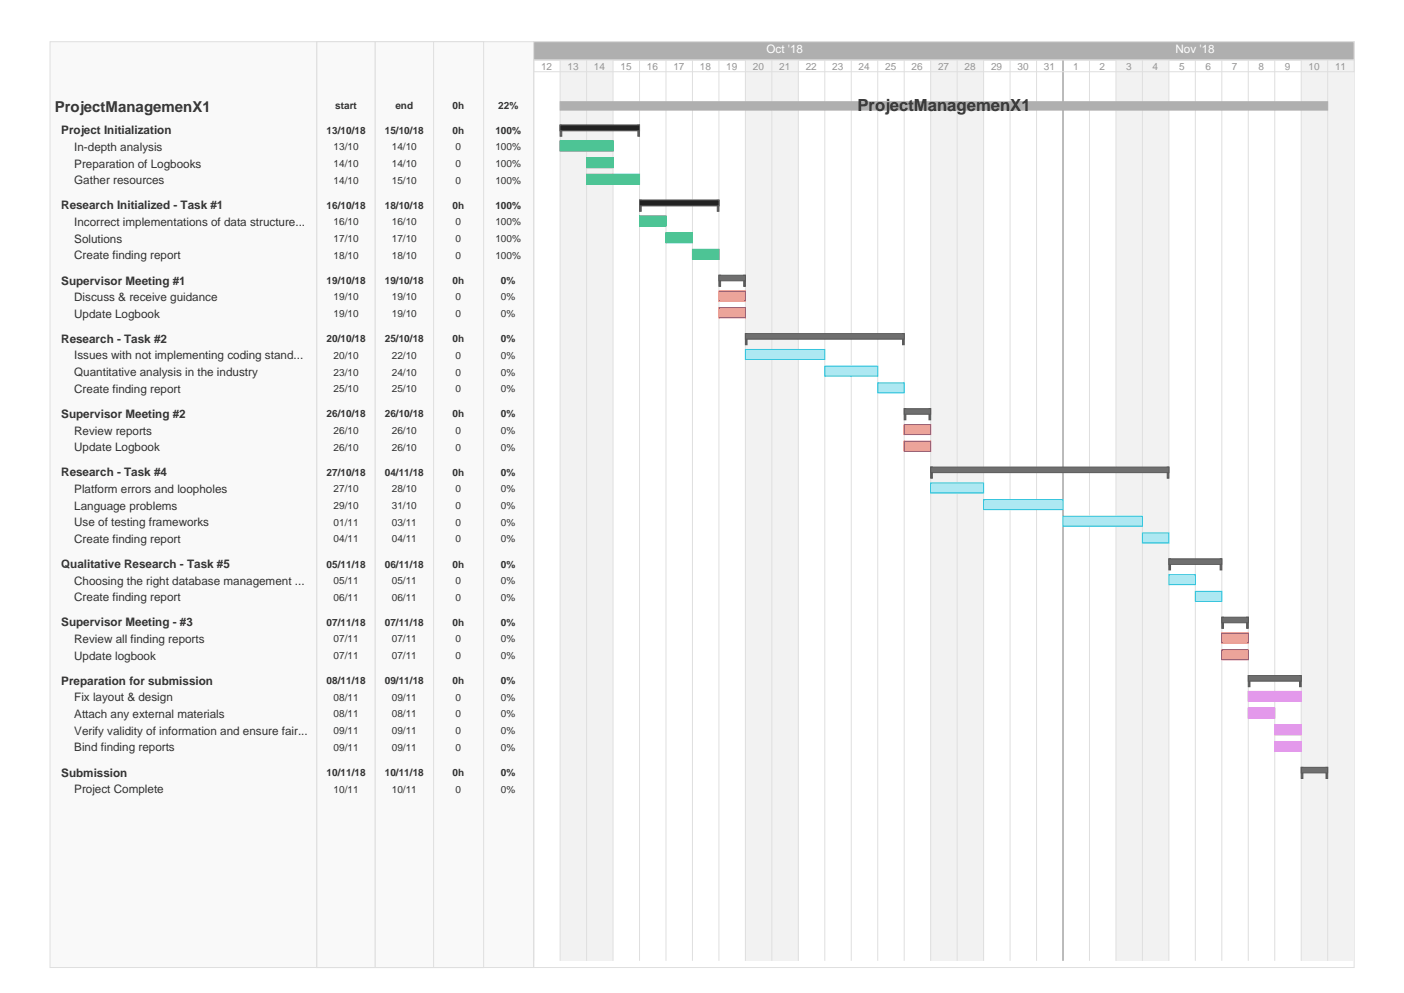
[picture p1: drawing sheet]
<svg xmlns="http://www.w3.org/2000/svg" width="297mm" height="210mm" viewBox="0 0 297 210" stroke-linecap="round" stroke-linejoin="round" font-family="sans-serif">
<defs><g id="words">
<text font-size="3.5" fill="#323232" x="181.4" y="23.4">ProjectManagemenX1</text>
<text font-size="3.2" fill="#323232" x="11.6" y="23.6">ProjectManagemenX1</text>
<g font-size="2.5" fill="#fff">
<text x="162.1" y="11.2">Oct '18</text>
<text x="248.7" y="11.2">Nov '18</text>
</g>
<g font-size="2.5" fill="#323232">
<text x="13" y="28.4">Project Initialization</text>
<text x="15.7" y="31.9">In-depth analysis</text>
<text x="15.7" y="35.4">Preparation of Logbooks</text>
<text x="15.7" y="39">Gather resources</text>
<text x="13" y="44.3">Research Initialized - Task #1</text>
<text x="15.7" y="47.8">Incorrect implementations of data structure...</text>
<text x="15.7" y="51.3">Solutions</text>
<text x="15.7" y="54.8">Create finding report</text>
<text x="13" y="60.2">Supervisor Meeting #1</text>
<text x="15.7" y="63.7">Discuss &amp; receive guidance</text>
<text x="15.7" y="67.2">Update Logbook</text>
<text x="13" y="72.5">Research - Task #2</text>
<text x="15.7" y="76">Issues with not implementing coding stand...</text>
<text x="15.7" y="79.5">Quantitative analysis in the industry</text>
<text x="15.7" y="83.1">Create finding report</text>
<text x="13" y="88.4">Supervisor Meeting #2</text>
<text x="15.7" y="91.9">Review reports</text>
<text x="15.7" y="95.4">Update Logbook</text>
<text x="13" y="100.7">Research - Task #4</text>
<text x="15.7" y="104.2">Platform errors and loopholes</text>
<text x="15.7" y="107.8">Language problems</text>
<text x="15.7" y="111.3">Use of testing frameworks</text>
<text x="15.7" y="114.8">Create finding report</text>
<text x="13" y="120.1">Qualitative Research - Task #5</text>
<text x="15.7" y="123.6">Choosing the right database management ...</text>
<text x="15.7" y="127.2">Create finding report</text>
<text x="13" y="132.5">Supervisor Meeting - #3</text>
<text x="15.7" y="136">Review all finding reports</text>
<text x="15.7" y="139.5">Update logbook</text>
<text x="13" y="144.8">Preparation for submission</text>
<text x="15.7" y="148.3">Fix layout &amp; design</text>
<text x="15.7" y="151.9">Attach any external materials</text>
<text x="15.7" y="155.4">Verify validity of information and ensure fair...</text>
<text x="15.7" y="158.9">Bind finding reports</text>
<text x="13" y="164.2">Submission</text>
<text x="15.7" y="167.7">Project Complete</text>
</g>
<g font-size="2.1" fill="#969696">
<text x="114.5" y="14.8">12</text>
<text x="120.1" y="14.8">13</text>
<text x="125.7" y="14.8">14</text>
<text x="131.3" y="14.8">15</text>
<text x="136.8" y="14.8">16</text>
<text x="142.4" y="14.8">17</text>
<text x="148" y="14.8">18</text>
<text x="153.6" y="14.8">19</text>
<text x="159.2" y="14.8">20</text>
<text x="164.8" y="14.8">21</text>
<text x="170.4" y="14.8">22</text>
<text x="176" y="14.8">23</text>
<text x="181.6" y="14.8">24</text>
<text x="187.2" y="14.8">25</text>
<text x="192.8" y="14.8">26</text>
<text x="198.4" y="14.8">27</text>
<text x="204" y="14.8">28</text>
<text x="209.6" y="14.8">29</text>
<text x="215.2" y="14.8">30</text>
<text x="220.8" y="14.8">31</text>
<text x="227" y="14.8">1</text>
<text x="232.6" y="14.8">2</text>
<text x="238.2" y="14.8">3</text>
<text x="243.8" y="14.8">4</text>
<text x="249.4" y="14.8">5</text>
<text x="255" y="14.8">6</text>
<text x="260.6" y="14.8">7</text>
<text x="266.2" y="14.8">8</text>
<text x="271.8" y="14.8">9</text>
<text x="276.8" y="14.8">10</text>
<text x="282.4" y="14.8">11</text>
</g>
<g font-size="2.1" fill="#323232">
<text x="70.9" y="23">start</text>
<text x="83.6" y="23">end</text>
<text x="95.7" y="23">0h</text>
<text x="105.4" y="23">22%</text>
<text x="69.1" y="28.3">13/10/18</text>
<text x="81.4" y="28.3">15/10/18</text>
<text x="95.7" y="28.3">0h</text>
<text x="104.8" y="28.3">100%</text>
<text x="70.6" y="31.8">13/10</text>
<text x="70.6" y="35.3">14/10</text>
<text x="82.9" y="31.8">14/10</text>
<text x="82.9" y="35.3">14/10</text>
<text x="96.4" y="31.8">0</text>
<text x="96.4" y="35.3">0</text>
<text x="104.8" y="31.8">100%</text>
<text x="104.8" y="35.3">100%</text>
<text x="70.6" y="38.8">14/10</text>
<text x="82.9" y="38.8">15/10</text>
<text x="96.4" y="38.8">0</text>
<text x="104.8" y="38.8">100%</text>
<text x="69.1" y="44.2">16/10/18</text>
<text x="70.6" y="47.7">16/10</text>
<text x="81.4" y="44.2">18/10/18</text>
<text x="82.9" y="47.7">16/10</text>
<text x="95.7" y="44.2">0h</text>
<text x="96.4" y="47.7">0</text>
<text x="104.8" y="44.2">100%</text>
<text x="104.8" y="47.7">100%</text>
<text x="70.6" y="51.2">17/10</text>
<text x="82.9" y="51.2">17/10</text>
<text x="96.4" y="51.2">0</text>
<text x="104.8" y="51.2">100%</text>
<text x="70.6" y="54.7">18/10</text>
<text x="82.9" y="54.7">18/10</text>
<text x="96.4" y="54.7">0</text>
<text x="104.8" y="54.7">100%</text>
<text x="69.1" y="60">19/10/18</text>
<text x="70.6" y="63.5">19/10</text>
<text x="81.4" y="60">19/10/18</text>
<text x="82.9" y="63.5">19/10</text>
<text x="95.7" y="60">0h</text>
<text x="96.4" y="63.5">0</text>
<text x="106" y="60">0%</text>
<text x="106" y="63.5">0%</text>
<text x="70.6" y="67.1">19/10</text>
<text x="82.9" y="67.1">19/10</text>
<text x="96.4" y="67.1">0</text>
<text x="106" y="67.1">0%</text>
<text x="69.1" y="72.4">20/10/18</text>
<text x="70.6" y="75.9">20/10</text>
<text x="81.4" y="72.4">25/10/18</text>
<text x="82.9" y="75.9">22/10</text>
<text x="95.7" y="72.4">0h</text>
<text x="96.4" y="75.9">0</text>
<text x="106" y="72.4">0%</text>
<text x="106" y="75.9">0%</text>
<text x="70.6" y="79.4">23/10</text>
<text x="70.6" y="82.9">25/10</text>
<text x="82.9" y="79.4">24/10</text>
<text x="82.9" y="82.9">25/10</text>
<text x="96.4" y="79.4">0</text>
<text x="96.4" y="82.9">0</text>
<text x="106" y="79.4">0%</text>
<text x="106" y="82.9">0%</text>
<text x="69.1" y="88.3">26/10/18</text>
<text x="81.4" y="88.3">26/10/18</text>
<text x="95.7" y="88.3">0h</text>
<text x="106" y="88.3">0%</text>
<text x="70.6" y="91.8">26/10</text>
<text x="70.6" y="95.3">26/10</text>
<text x="82.9" y="91.8">26/10</text>
<text x="82.9" y="95.3">26/10</text>
<text x="96.4" y="91.8">0</text>
<text x="96.4" y="95.3">0</text>
<text x="106" y="91.8">0%</text>
<text x="106" y="95.3">0%</text>
<text x="69.1" y="100.6">27/10/18</text>
<text x="81.4" y="100.6">04/11/18</text>
<text x="95.7" y="100.6">0h</text>
<text x="106" y="100.6">0%</text>
<text x="70.6" y="104.1">27/10</text>
<text x="70.6" y="107.6">29/10</text>
<text x="82.9" y="104.1">28/10</text>
<text x="82.9" y="107.6">31/10</text>
<text x="96.4" y="104.1">0</text>
<text x="96.4" y="107.6">0</text>
<text x="106" y="104.1">0%</text>
<text x="106" y="107.6">0%</text>
<text x="70.6" y="111.2">01/11</text>
<text x="82.9" y="111.2">03/11</text>
<text x="96.4" y="111.2">0</text>
<text x="106" y="111.2">0%</text>
<text x="70.6" y="114.7">04/11</text>
<text x="82.9" y="114.7">04/11</text>
<text x="96.4" y="114.7">0</text>
<text x="106" y="114.7">0%</text>
<text x="69.1" y="120">05/11/18</text>
<text x="70.6" y="123.5">05/11</text>
<text x="81.4" y="120">06/11/18</text>
<text x="82.9" y="123.5">05/11</text>
<text x="95.7" y="120">0h</text>
<text x="96.4" y="123.5">0</text>
<text x="106" y="120">0%</text>
<text x="106" y="123.5">0%</text>
<text x="70.6" y="127">06/11</text>
<text x="82.9" y="127">06/11</text>
<text x="96.4" y="127">0</text>
<text x="106" y="127">0%</text>
<text x="69.1" y="132.4">07/11/18</text>
<text x="70.6" y="135.9">07/11</text>
<text x="81.4" y="132.4">07/11/18</text>
<text x="82.9" y="135.9">07/11</text>
<text x="95.7" y="132.4">0h</text>
<text x="96.4" y="135.9">0</text>
<text x="106" y="132.4">0%</text>
<text x="106" y="135.9">0%</text>
<text x="70.6" y="139.4">07/11</text>
<text x="82.9" y="139.4">07/11</text>
<text x="96.4" y="139.4">0</text>
<text x="106" y="139.4">0%</text>
<text x="69.1" y="144.7">08/11/18</text>
<text x="70.6" y="148.2">08/11</text>
<text x="81.4" y="144.7">09/11/18</text>
<text x="82.9" y="148.2">09/11</text>
<text x="95.7" y="144.7">0h</text>
<text x="96.4" y="148.2">0</text>
<text x="106" y="144.7">0%</text>
<text x="106" y="148.2">0%</text>
<text x="70.6" y="151.7">08/11</text>
<text x="70.6" y="155.3">09/11</text>
<text x="82.9" y="151.7">08/11</text>
<text x="82.9" y="155.3">09/11</text>
<text x="96.4" y="151.7">0</text>
<text x="96.4" y="155.3">0</text>
<text x="106" y="151.7">0%</text>
<text x="106" y="155.3">0%</text>
<text x="70.6" y="158.8">09/11</text>
<text x="82.9" y="158.8">09/11</text>
<text x="96.4" y="158.8">0</text>
<text x="106" y="158.8">0%</text>
<text x="69.1" y="164.1">10/11/18</text>
<text x="70.6" y="167.6">10/11</text>
<text x="81.4" y="164.1">10/11/18</text>
<text x="82.9" y="167.6">10/11</text>
<text x="95.7" y="164.1">0h</text>
<text x="96.4" y="167.6">0</text>
<text x="106" y="164.1">0%</text>
<text x="106" y="167.6">0%</text>
</g>
</g></defs>
<g fill="#f9f9f9" stroke="#dfdfdf" stroke-width=".21">
<path d="M10.6 8.8h91.7v195.8h-91.7z"/>
<path d="M67 8.8h45.9v195.8h-45.9z"/>
<path d="M67 8.8h35.3v195.8h-35.3z"/>
<path d="M67 8.8h12.4v195.8h-12.4z"/>
<path d="M79.4 8.8h12.3v195.8h-12.3z"/>
</g>
<path d="M112.9 8.8h173.6v195.8h-173.6z" fill="none" stroke="#dfdfdf" stroke-width=".21"/>
<path d="M112.9 8.8h173.6v3.9h-173.6z" fill="#afafaf" stroke="#dfdfdf" stroke-width=".21"/>
<path d="M112.9 12.7v190.5" fill="none" stroke="#dfdfdf" stroke-width=".21"/>
<path d="M118.5 12.7h5.6v190.5h-5.6z" fill="#f2f2f2"/>
<path d="M118.5 12.7v190.5" fill="none" stroke="#dfdfdf" stroke-width=".21"/>
<path d="M124.1 12.7h5.6v190.5h-5.6z" fill="#f2f2f2"/>
<path d="M124.1 12.7v190.5M129.7 12.7v190.5M135.3 12.7v190.5M140.9 12.7v190.5M146.5 12.7v190.5M152.1 12.7v190.5" fill="none" stroke="#dfdfdf" stroke-width=".21"/>
<path d="M157.7 12.7h5.6v190.5h-5.6z" fill="#f2f2f2"/>
<path d="M157.7 12.7v190.5" fill="none" stroke="#dfdfdf" stroke-width=".21"/>
<path d="M163.3 12.7h5.6v190.5h-5.6z" fill="#f2f2f2"/>
<path d="M163.3 12.7v190.5M168.9 12.7v190.5M174.5 12.7v190.5M180.1 12.7v190.5M185.7 12.7v190.5M191.3 12.7v190.5" fill="none" stroke="#dfdfdf" stroke-width=".21"/>
<path d="M196.9 12.7h5.6v190.5h-5.6z" fill="#f2f2f2"/>
<path d="M196.9 12.7v190.5" fill="none" stroke="#dfdfdf" stroke-width=".21"/>
<path d="M202.5 12.7h5.6v190.5h-5.6z" fill="#f2f2f2"/>
<path d="M202.5 12.7v190.5M208.1 12.7v190.5M213.7 12.7v190.5M219.3 12.7v190.5M230.5 12.7v190.5" fill="none" stroke="#dfdfdf" stroke-width=".21"/>
<path d="M224.9 12.7v190.5" fill="none" stroke="#787878" stroke-width=".21"/>
<path d="M236.1 12.7h5.6v190.5h-5.6z" fill="#f2f2f2"/>
<path d="M236.1 12.7v190.5" fill="none" stroke="#dfdfdf" stroke-width=".21"/>
<path d="M241.7 12.7h5.6v190.5h-5.6z" fill="#f2f2f2"/>
<path d="M241.7 12.7v190.5M247.3 12.7v190.5M252.9 12.7v190.5M258.5 12.7v190.5M264.1 12.7v190.5M269.7 12.7v190.5" fill="none" stroke="#dfdfdf" stroke-width=".21"/>
<path d="M275.3 12.7h5.6v190.5h-5.6z" fill="#f2f2f2"/>
<path d="M275.3 12.7v190.5" fill="none" stroke="#dfdfdf" stroke-width=".21"/>
<path d="M280.9 12.7h5.6v190.5h-5.6z" fill="#f2f2f2"/>
<path d="M112.9 12.7h173.6v2.5h-173.6zM280.9 12.7v190.5" fill="none" stroke="#dfdfdf" stroke-width=".21"/>
<path d="M118.5 21.5h162.4v1.8h-162.4z" fill="#afafaf" stroke="#afafaf" stroke-width=".21"/>
<g fill="#585858" stroke="#585858" stroke-width=".21">
<path d="M118.5 26.5h.3v2.3h-.3z"/>
<path d="M134.9 26.5h.4v2.3h-.4z"/>
</g>
<path d="M118.5 26.5h16.8v1.1h-16.8z" fill="#6f6f6f" stroke="#585858" stroke-width=".21"/>
<path d="M118.5 26.5h16.8v1.1h-16.8z" fill="#000" stroke="#585858" stroke-width=".21"/>
<path d="M118.5 29.8h11.2v2.1h-11.2z" fill="#b3e7d2" stroke="#4dc495" stroke-width=".21"/>
<path d="M118.5 29.8h11.2v2.1h-11.2z" fill="#4dc495" stroke="#4dc495" stroke-width=".21"/>
<path d="M124.1 33.3h5.6v2.2h-5.6z" fill="#b3e7d2" stroke="#4dc495" stroke-width=".21"/>
<path d="M124.1 33.3h5.6v2.2h-5.6z" fill="#4dc495" stroke="#4dc495" stroke-width=".21"/>
<path d="M124.1 36.9h11.2v2.1h-11.2z" fill="#b3e7d2" stroke="#4dc495" stroke-width=".21"/>
<path d="M124.1 36.9h11.2v2.1h-11.2z" fill="#4dc495" stroke="#4dc495" stroke-width=".21"/>
<g fill="#585858" stroke="#585858" stroke-width=".21">
<path d="M135.3 42.3h.3v2.4h-.3z"/>
<path d="M151.7 42.3h.4v2.4h-.4z"/>
</g>
<path d="M135.3 42.3h16.8v1.2h-16.8z" fill="#6f6f6f" stroke="#585858" stroke-width=".21"/>
<path d="M135.3 42.3h16.8v1.2h-16.8z" fill="#000" stroke="#585858" stroke-width=".21"/>
<path d="M135.3 45.7h5.6v2.1h-5.6z" fill="#b3e7d2" stroke="#4dc495" stroke-width=".21"/>
<path d="M135.3 45.7h5.6v2.1h-5.6z" fill="#4dc495" stroke="#4dc495" stroke-width=".21"/>
<path d="M140.9 49.2h5.6v2.1h-5.6z" fill="#b3e7d2" stroke="#4dc495" stroke-width=".21"/>
<path d="M140.9 49.2h5.6v2.1h-5.6z" fill="#4dc495" stroke="#4dc495" stroke-width=".21"/>
<path d="M146.5 52.7h5.6v2.2h-5.6z" fill="#b3e7d2" stroke="#4dc495" stroke-width=".21"/>
<path d="M146.5 52.7h5.6v2.2h-5.6z" fill="#4dc495" stroke="#4dc495" stroke-width=".21"/>
<g fill="#585858" stroke="#585858" stroke-width=".21">
<path d="M152.1 58.2h.3v2.4h-.3z"/>
<path d="M157.3 58.2h.4v2.4h-.4z"/>
</g>
<path d="M152.1 58.2h5.6v1.2h-5.6z" fill="#6f6f6f" stroke="#585858" stroke-width=".21"/>
<g fill="#eca49a" stroke="#d6351d" stroke-width=".21">
<path d="M152.1 61.6h5.6v2.1h-5.6z"/>
<path d="M152.1 65.1h5.6v2.1h-5.6z"/>
</g>
<g fill="#585858" stroke="#585858" stroke-width=".21">
<path d="M157.7 70.6h.3v2.3h-.3z"/>
<path d="M190.9 70.6h.4v2.3h-.4z"/>
</g>
<path d="M157.7 70.6h33.6v1.1h-33.6z" fill="#6f6f6f" stroke="#585858" stroke-width=".21"/>
<g fill="#ade8f2" stroke="#26c0db" stroke-width=".21">
<path d="M157.7 73.9h16.8v2.1h-16.8z"/>
<path d="M174.5 77.4h11.2v2.2h-11.2z"/>
<path d="M185.7 81h5.6v2.1h-5.6z"/>
</g>
<g fill="#585858" stroke="#585858" stroke-width=".21">
<path d="M191.3 86.4h.3v2.4h-.3z"/>
<path d="M196.5 86.4h.4v2.4h-.4z"/>
</g>
<path d="M191.3 86.4h5.6v1.2h-5.6z" fill="#6f6f6f" stroke="#585858" stroke-width=".21"/>
<g fill="#eca49a" stroke="#d6351d" stroke-width=".21">
<path d="M191.3 89.8h5.6v2.1h-5.6z"/>
<path d="M191.3 93.3h5.6v2.1h-5.6z"/>
</g>
<g fill="#585858" stroke="#585858" stroke-width=".21">
<path d="M196.9 98.8h.3v2.3h-.3z"/>
<path d="M246.9 98.8h.4v2.3h-.4z"/>
</g>
<path d="M196.9 98.8h50.4v1.2h-50.4z" fill="#6f6f6f" stroke="#585858" stroke-width=".21"/>
<g fill="#ade8f2" stroke="#26c0db" stroke-width=".21">
<path d="M196.9 102.1h11.2v2.1h-11.2z"/>
<path d="M208.1 105.7h16.8v2.1h-16.8z"/>
<path d="M224.9 109.2h16.8v2.1h-16.8z"/>
<path d="M241.7 112.7h5.6v2.1h-5.6z"/>
</g>
<g fill="#585858" stroke="#585858" stroke-width=".21">
<path d="M247.3 118.2h.3v2.3h-.3z"/>
<path d="M258.1 118.2h.4v2.3h-.4z"/>
</g>
<path d="M247.3 118.2h11.2v1.2h-11.2z" fill="#6f6f6f" stroke="#585858" stroke-width=".21"/>
<g fill="#ade8f2" stroke="#26c0db" stroke-width=".21">
<path d="M247.3 121.5h5.6v2.1h-5.6z"/>
<path d="M252.9 125.1h5.6v2.1h-5.6z"/>
</g>
<g fill="#585858" stroke="#585858" stroke-width=".21">
<path d="M258.5 130.5h.3v2.4h-.3z"/>
<path d="M263.7 130.5h.4v2.4h-.4z"/>
</g>
<path d="M258.5 130.5h5.6v1.2h-5.6z" fill="#6f6f6f" stroke="#585858" stroke-width=".21"/>
<g fill="#eca49a" stroke="#d6351d" stroke-width=".21">
<path d="M258.5 133.9h5.6v2.1h-5.6z"/>
<path d="M258.5 137.4h5.6v2.1h-5.6z"/>
</g>
<g fill="#585858" stroke="#585858" stroke-width=".21">
<path d="M264.1 142.9h.3v2.3h-.3z"/>
<path d="M274.9 142.9h.4v2.3h-.4z"/>
</g>
<path d="M264.1 142.9h11.2v1.2h-11.2z" fill="#6f6f6f" stroke="#585858" stroke-width=".21"/>
<g fill="#e399eb" stroke="#cd4adc" stroke-width=".21">
<path d="M264.1 146.2h11.2v2.1h-11.2z"/>
<path d="M264.1 149.8h5.6v2.1h-5.6z"/>
<path d="M269.7 153.3h5.6v2.1h-5.6z"/>
<path d="M269.7 156.8h5.6v2.1h-5.6z"/>
</g>
<g fill="#585858" stroke="#585858" stroke-width=".21">
<path d="M275.3 162.3h.3v2.3h-.3z"/>
<path d="M280.5 162.3h.4v2.3h-.4z"/>
</g>
<path d="M275.3 162.3h5.6v1.2h-5.6z" fill="#6f6f6f" stroke="#585858" stroke-width=".21"/>
<use href="#words"/>
</svg>
